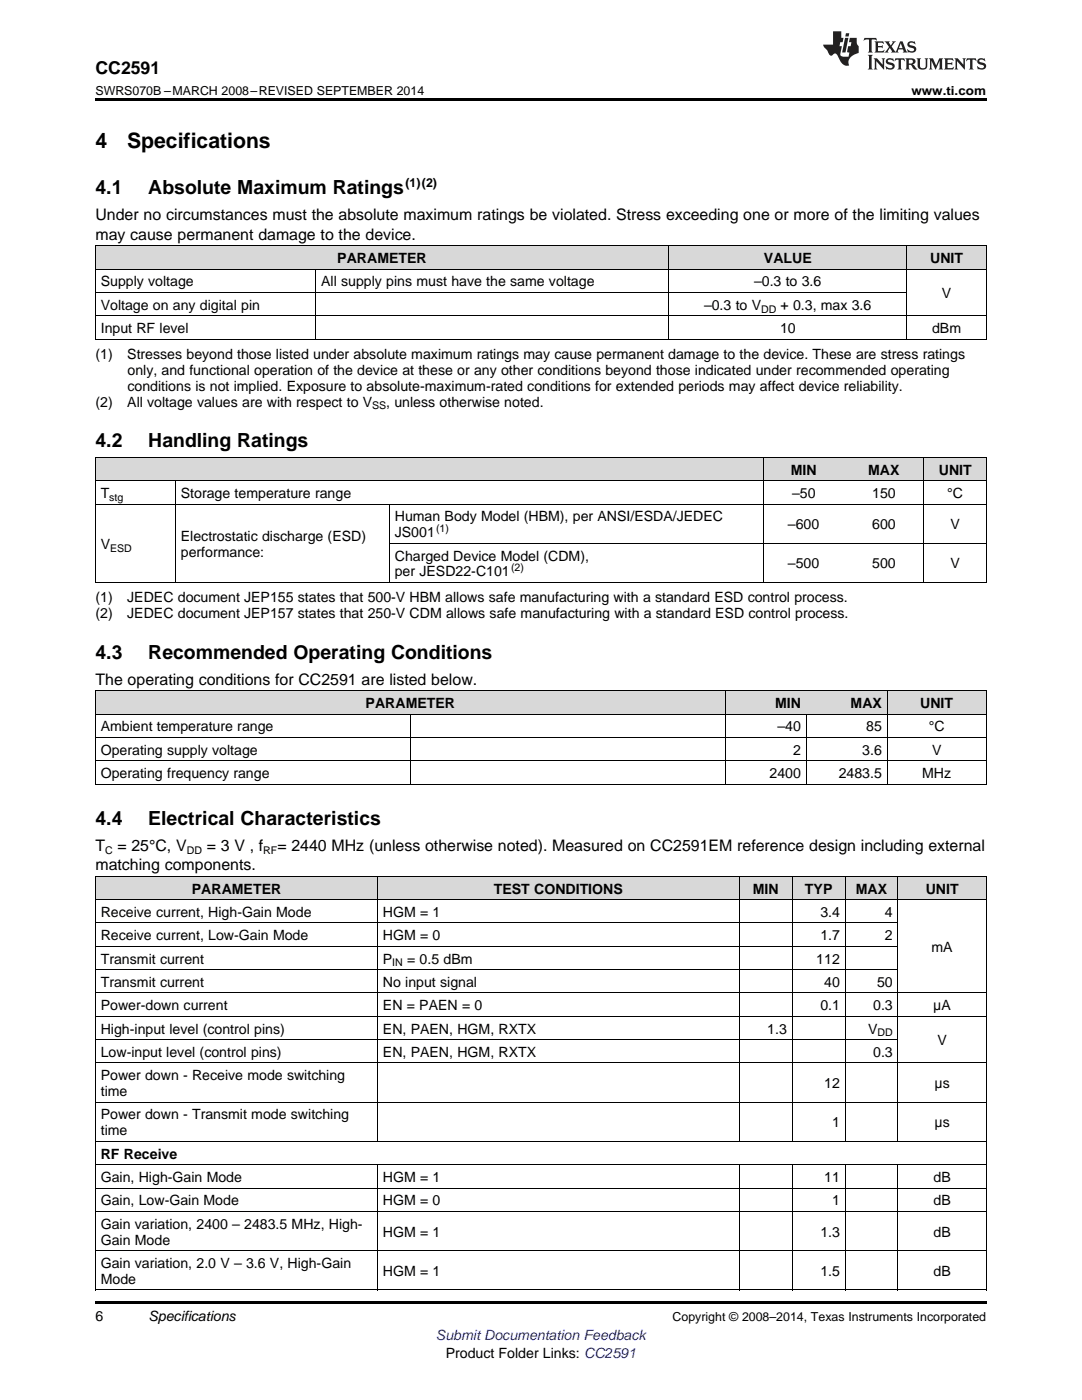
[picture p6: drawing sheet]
<svg xmlns="http://www.w3.org/2000/svg" width="216mm" height="279mm" viewBox="0 0 216 279" stroke-linecap="round" stroke-linejoin="round" font-family="sans-serif">
<defs><g id="words">
<g font-size="4.2">
<text x="19" y="29.6">4</text>
<text x="25.4" y="29.6">Specifications</text>
</g>
<g font-size="3.9">
<text x="19" y="38.8">4.1</text>
<text x="29.6" y="38.8">Absolute Maximum Ratings</text>
<text x="19" y="89.2">4.2</text>
<text x="29.6" y="89.2">Handling Ratings</text>
<text x="19" y="131.5">4.3</text>
<text x="29.6" y="131.5">Recommended Operating Conditions</text>
<text x="19" y="164.6">4.4</text>
<text x="29.6" y="164.6">Electrical Characteristics</text>
</g>
<text font-size="3.5" x="19" y="14.8">CC2591</text>
<g font-size="3.2">
<text x="19" y="44">Under no circumstances must the absolute maximum ratings be violated. Stress exceeding one or more of the limiting values</text>
<text x="19" y="47.8">may cause permanent damage to the device.</text>
<text x="19" y="136.6">The operating conditions for CC2591 are listed below.</text>
<text x="19" y="169.8">T</text>
<text x="19" y="173.7">matching components.</text>
<text x="23.4" y="169.8">= 25°C, V</text>
<text x="41.2" y="169.8">= 3 V , f</text>
<text x="55.3" y="169.8">= 2440 MHz (unless otherwise noted). Measured on CC2591EM reference design including external</text>
</g>
<g font-size="2.8">
<text x="67.3" y="52.5">PARAMETER</text>
<text x="152.4" y="52.5">VALUE</text>
<text x="185.6" y="52.5">UNIT</text>
<text x="20.1" y="57.2">Supply voltage</text>
<text x="64.1" y="57.2">All supply pins must have the same voltage</text>
<text x="150.5" y="57.2">–0.3 to 3.6</text>
<text x="187.9" y="59.5">V</text>
<text x="20.1" y="61.8">Voltage on any digital pin</text>
<text x="140.5" y="61.8">–0.3 to V</text>
<text x="155.7" y="61.8">+ 0.3, max 3.6</text>
<text x="19" y="71.6">(1)</text>
<text x="20.1" y="66.5">Input RF level</text>
<text x="25.4" y="71.6">Stresses beyond those listed under absolute maximum ratings may cause permanent damage to the device. These are stress ratings</text>
<text x="155.6" y="66.5">10</text>
<text x="186" y="66.5">dBm</text>
<text x="25.4" y="74.8">only, and functional operation of the device at these or any other conditions beyond those indicated under recommended operating</text>
<text x="25.4" y="78">conditions is not implied. Exposure to absolute-maximum-rated conditions for extended periods may affect device reliability.</text>
<text x="19" y="81.1">(2)</text>
<text x="25.4" y="81.1">All voltage values are with respect to V</text>
<text x="77.1" y="81.1">, unless otherwise noted.</text>
<text x="157.8" y="94.7">MIN</text>
<text x="173.2" y="94.7">MAX</text>
<text x="187.3" y="94.7">UNIT</text>
<text x="20.1" y="99.4">T</text>
<text x="36.1" y="99.4">Storage temperature range</text>
<text x="158" y="99.4">–50</text>
<text x="174" y="99.4">150</text>
<text x="189" y="99.4">°C</text>
<text x="36.1" y="107.9">Electrostatic discharge (ESD)</text>
<text x="78.8" y="104">Human Body Model (HBM), per ANSI/ESDA/JEDEC</text>
<text x="78.8" y="107.2">JS001</text>
<text x="157.2" y="105.6">–600</text>
<text x="174" y="105.6">600</text>
<text x="189.7" y="105.6">V</text>
<text x="20.1" y="109.5">V</text>
<text x="36.1" y="111.1">performance:</text>
<text x="78.8" y="111.9">Charged Device Model (CDM),</text>
<text x="157.2" y="113.5">–500</text>
<text x="174" y="113.5">500</text>
<text x="189.7" y="113.5">V</text>
<text x="78.8" y="115">per JESD22-C101</text>
<text x="19" y="120.2">(1)</text>
<text x="19" y="123.4">(2)</text>
<text x="25.4" y="120.2">JEDEC document JEP155 states that 500-V HBM allows safe manufacturing with a standard ESD control process.</text>
<text x="25.4" y="123.4">JEDEC document JEP157 states that 250-V CDM allows safe manufacturing with a standard ESD control process.</text>
<text x="73" y="141.3">PARAMETER</text>
<text x="154.7" y="141.3">MIN</text>
<text x="169.7" y="141.3">MAX</text>
<text x="183.6" y="141.3">UNIT</text>
<text x="20.1" y="145.9">Ambient temperature range</text>
<text x="155.1" y="145.9">–40</text>
<text x="172.9" y="145.9">85</text>
<text x="185.3" y="145.9">°C</text>
<text x="20.1" y="150.6">Operating supply voltage</text>
<text x="20.1" y="155.3">Operating frequency range</text>
<text x="153.6" y="155.3">2400</text>
<text x="158.3" y="150.6">2</text>
<text x="167.4" y="155.3">2483.5</text>
<text x="172" y="150.6">3.6</text>
<text x="184" y="155.3">MHz</text>
<text x="186" y="150.6">V</text>
<text x="38.3" y="178.3">PARAMETER</text>
<text x="98.5" y="178.3">TEST CONDITIONS</text>
<text x="150.2" y="178.3">MIN</text>
<text x="160.6" y="178.3">TYP</text>
<text x="170.8" y="178.3">MAX</text>
<text x="184.7" y="178.3">UNIT</text>
<text x="20.1" y="183">Receive current, High-Gain Mode</text>
<text x="76.4" y="183">HGM = 1</text>
<text x="163.7" y="183">3.4</text>
<text x="176.6" y="183">4</text>
<text x="20.1" y="187.6">Receive current, Low-Gain Mode</text>
<text x="76.4" y="187.6">HGM = 0</text>
<text x="163.7" y="187.6">1.7</text>
<text x="176.6" y="187.6">2</text>
<text x="185.9" y="190">mA</text>
<text x="20.1" y="192.3">Transmit current</text>
<text x="20.1" y="197">Transmit current</text>
<text x="76.4" y="192.3">P</text>
<text x="76.4" y="197">No input signal</text>
<text x="81.2" y="192.3">= 0.5 dBm</text>
<text x="162.9" y="192.3">112</text>
<text x="164.5" y="197">40</text>
<text x="175" y="197">50</text>
<text x="20.1" y="201.6">Power-down current</text>
<text x="76.4" y="201.6">EN = PAEN = 0</text>
<text x="163.7" y="201.6">0.1</text>
<text x="174.2" y="201.6">0.3</text>
<text x="186.2" y="201.6">μA</text>
<text x="20.1" y="206.3">High-input level (control pins)</text>
<text x="76.4" y="206.3">EN, PAEN, HGM, RXTX</text>
<text x="153.1" y="206.3">1.3</text>
<text x="173.2" y="206.3">V</text>
<text x="187" y="208.6">V</text>
<text x="20.1" y="210.9">Low-input level (control pins)</text>
<text x="20.1" y="215.6">Power down - Receive mode switching</text>
<text x="76.4" y="210.9">EN, PAEN, HGM, RXTX</text>
<text x="174.2" y="210.9">0.3</text>
<text x="20.1" y="218.8">time</text>
<text x="164.5" y="217.2">12</text>
<text x="186.5" y="217.2">μs</text>
<text x="20.1" y="223.4">Power down - Transmit mode switching</text>
<text x="20.1" y="226.6">time</text>
<text x="166" y="225">1</text>
<text x="186.5" y="225">μs</text>
<text x="20.1" y="231.2">RF Receive</text>
<text x="20.1" y="235.9">Gain, High-Gain Mode</text>
<text x="76.4" y="235.9">HGM = 1</text>
<text x="164.5" y="235.9">11</text>
<text x="186.3" y="235.9">dB</text>
<text x="20.1" y="240.6">Gain, Low-Gain Mode</text>
<text x="20.1" y="245.2">Gain variation, 2400 – 2483.5 MHz, High-</text>
<text x="76.4" y="240.6">HGM = 0</text>
<text x="166" y="240.6">1</text>
<text x="186.3" y="240.6">dB</text>
<text x="20.1" y="248.4">Gain Mode</text>
<text x="76.4" y="246.8">HGM = 1</text>
<text x="163.7" y="246.8">1.3</text>
<text x="186.3" y="246.8">dB</text>
<text x="20.1" y="253">Gain variation, 2.0 V – 3.6 V, High-Gain</text>
<text x="20.1" y="256.2">Mode</text>
<text x="76.4" y="254.6">HGM = 1</text>
<text x="163.7" y="254.6">1.5</text>
<text x="186.3" y="254.6">dB</text>
<text x="19" y="263.6">6</text>
<text x="29.6" y="263.6">Specifications</text>
<text x="88.9" y="270.9">Product Folder Links: CC2591</text>
</g>
<text font-size="2.8" fill="#00f" x="87" y="267.4">Submit Documentation Feedback</text>
<g font-size="2.5">
<text x="19" y="19">SWRS070B –MARCH 2008–REVISED SEPTEMBER 2014</text>
<text x="181.9" y="19">www.ti.com</text>
<text x="80.9" y="37.3">(1)(2)</text>
<text x="134.2" y="263.6">Copyright © 2008–2014, Texas Instruments Incorporated</text>
</g>
<g font-size="2.1">
<text x="151.9" y="62.4">DD</text>
<text x="74.3" y="81.7">SS</text>
<text x="21.8" y="99.9">stg</text>
<text x="87" y="106.1">(1)</text>
<text x="22" y="110.1">ESD</text>
<text x="102" y="113.9">(2)</text>
<text x="21" y="170.4">C</text>
<text x="37.3" y="170.4">DD</text>
<text x="52.5" y="170.4">RF</text>
<text x="78.3" y="192.9">IN</text>
<text x="175.1" y="206.8">DD</text>
</g>
</g></defs>
<g fill="#d8d8d8">
<path d="M19 174.9h56.4v4.7h-56.4z"/>
<path d="M75.4 174.9h72.1v4.7h-72.1z"/>
<path d="M147.5 174.9h10.6v4.7h-10.6z"/>
<path d="M158.1 174.9h10.6v4.7h-10.6z"/>
<path d="M168.7 174.9h10.5v4.7h-10.5z"/>
<path d="M179.2 174.9h17.6v4.7h-17.6z"/>
<path d="M19 137.9h62.9v4.7h-62.9z"/>
<path d="M81.9 137.9h62.8v4.7h-62.8z"/>
<path d="M144.7 137.9h16.2v4.7h-16.2z"/>
<path d="M160.9 137.9h16.2v4.7h-16.2z"/>
<path d="M177.1 137.9h19.7v4.7h-19.7z"/>
<path d="M19 91.3h16v4.7h-16z"/>
<path d="M35 91.3h42.7v4.7h-42.7z"/>
<path d="M77.7 91.3h42.7v4.7h-42.7z"/>
<path d="M120.4 91.3h32v4.7h-32z"/>
<path d="M152.4 91.3h16v4.7h-16z"/>
<path d="M168.4 91.3h16v4.7h-16z"/>
<path d="M184.4 91.3h12.4v4.7h-12.4z"/>
<path d="M19 49.1h44v4.7h-44z"/>
<path d="M63 49.1h70.5v4.7h-70.5z"/>
<path d="M133.5 49.1h47.5v4.7h-47.5z"/>
<path d="M181 49.1h15.8v4.7h-15.8z"/>
</g>
<path d="M19 19.5h177.8v.5h-177.8zM19 116.3h.2zM77.6 116.3h.1zM120.3 116.3h.1zM152.3 116.3h.1zM184.3 116.3h.1zM196.7 116.3h.1zM19 259.7h177.8v.5h-177.8z" fill="#000"/>
<g fill="none" stroke="#000" stroke-width=".2">
<path d="M19 58.4h162M19 53.7h177.8M19 49.1h177.8M19.1 49.1v18.6M63 53.8v13.9M133.4 49.1v18.6M180.9 49.1v18.6M196.8 49.1v18.6M19 67.7h177.8M19 63h177.8M19 91.3h177.8v25M19 95.9h177.8"/>
<path d="M19.1 91.3v25M35 96v20.3M152.3 91.3v25M184.3 91.3v25M19 116.3h177.8M19 100.6h177.8M77.7 100.6v15.7M77.7 108.4h119.1M19 137.8h177.8M19.1 137.9v18.6M144.7 137.9v18.6M177 137.9v18.6"/>
<path d="M196.8 137.9v18.6M19 156.5h177.8M19 151.8h177.8M19 147.2h177.8M19 142.5h177.8M81.8 142.6v13.9M160.8 142.6v13.9M19 179.5h177.8M19 174.9h177.8M19.1 174.9v82.6M75.3 174.9v53M147.5 174.9v53"/>
<path d="M158.1 174.9v53M168.6 174.9v53M179.2 174.9v53M196.8 174.9v82.6M19 198.2h177.8M19 193.5h160.2M19 188.9h160.2M19 184.2h160.2M19 220h177.8M19 212.1h177.8M19 207.5h160.2M19 202.8h177.8"/>
<path d="M19 237.1h177.8M19 232.5h177.8M19 227.8h177.8M75.3 232.5v25M147.5 232.5v25M158.1 232.5v25M168.6 232.5v25M179.2 232.5v25M19 257.4h177.8M19 249.6h177.8M19 241.8h177.8"/>
</g>
<g fill="#231f20">
<path d="M172.5 7.6l-.1 .5 .4-.2h.6v.1v2.1l-.2 .4h.9l-.2-.4v-2.1l.1-.1h.5l.5 .2-.2-.5zM174.5 8.3l.2 .3v1.5l-.2 .4h1.8l.2-.6a1.04 1.04 0 0 1-1.3 .2v-.7h.6l.3 .2v-.6l-.3 .2h-.6v-.6l.8-.1 .4 .3-.2-.5zM176.5 8.3l.9 1.1-.9 1.1h.8l-.2-.2 .4-.7 .5 .7-.2 .2h1.5l-.2-.2 .2-.4h.9l.1 .4-.2 .2h1l-.3-.3-.7-1.9h-.5l-.9 2-.8-1 .9-1h-.8l.1 .3-.4 .5-.3-.6 .1-.2zM179.7 8.6l.4 1h-.7zM181.3 8.4a.63 .63 0 0 0-.2 .7 .63 .63 0 0 0 .6 .4l.6 .2 .1 .2a.75 .75 0 0 1-.7 .4 .75 .75 0 0 1-.6-.5l.1 .7 .1-.1a1.11 1.11 0 0 0 1.5-.6 1.13 1.13 0 0 0-1.2-.8l-.1-.4a1.04 1.04 0 0 1 1.2 .2l-.2-.5-.2 .1-.4-.2zM173.2 10.9l.2 .4v2.2l-.2 .4h1l-.3-.4v-2.2l.3-.4zM174.3 11.6l.3 .4v1.5l-.3 .4h.8l-.2-.4v-1.3l1.5 1.7v-1.9l.2-.4h-.7l.2 .4v.9l-1.1-1.3zM177 11.8a.62 .62 0 0 0-.2 .7 .62 .62 0 0 0 .6 .4l.6 .1 .1 .3a.76 .76 0 0 1-.7 .3 .76 .76 0 0 1-.7-.4l.2 .7 .1-.1a1.11 1.11 0 0 0 1.5-.6 1.13 1.13 0 0 0-1.2-.8l-.1-.4a1.04 1.04 0 0 1 1.2 .2l-.2-.6-.2 .1-.5-.1zM178.7 11.6l-.2 .6a.61 .61 0 0 1 .8-.3v1.6l-.2 .4h.9l-.2-.4v-1.6a.63 .63 0 0 1 .7 .3l-.1-.6zM180.6 11.6l.3 .4v1.5l-.3 .4h1l-.2-.2-.1-.8 .6 .2a.76 .76 0 0 0 1.2 .7l-1-1a.58 .58 0 0 0 .6-.5 .58 .58 0 0 0-.5-.6zM181.4 11.9h.1a.45 .45 0 0 1 .5 .1 .45 .45 0 0 1 .1 .5l-.8 .2zM182.9 11.6l.2 .2a2.17 2.17 0 0 0 .3 1.9 .99 .99 0 0 0 1.6-.6v-1.1l.2-.4h-.7l.2 .2a1.92 1.92 0 0 1-.2 1.8 .6 .6 0 0 1-.9-.5v-1.1l.2-.4zM185.4 11.6l.2 .4v1.5l-.2 .4h.7l-.2-.4v-1.4l.8 1.8 .8-1.8v1.4l-.2 .4h.9l-.2-.4v-1.5l.2-.4h-.8l-.6 1.5-.6-1.5zM188.4 11.6l.2 .4v1.5l-.2 .4h1.8l.1-.6a1.04 1.04 0 0 1-1.2 .1v-.6h.5l.4 .2v-.6l-.4 .2h-.5v-.7h.8l.3 .3-.1-.6zM190.5 11.6l.2 .4v1.5l-.2 .4h.7l-.2-.4v-1.3l1.5 1.7v-1.9l.2-.4h-.7l.2 .4v.9l-1.1-1.3zM192.9 11.6l-.1 .6a.61 .61 0 0 1 .7-.3l.1 1.6-.3 .4h1l-.3-.4 .1-1.6a.63 .63 0 0 1 .7 .3l-.1-.6zM195.2 11.8a.62 .62 0 0 0-.2 .7 .62 .62 0 0 0 .6 .4l.6 .1 .1 .3a.76 .76 0 0 1-.7 .3 .76 .76 0 0 1-.6-.4l.1 .7 .1-.1a1.11 1.11 0 0 0 1.6-.6 1.13 1.13 0 0 0-1.3-.8l-.1-.4a1.04 1.04 0 0 1 1.2 .2l-.1-.6-.2 .1-.5-.1z"/>
<path d="M166.2 6.3v2.6h-1.9v.4l.8 .9a.91 .91 0 0 0 1 .8 .56 .56 0 0 1 .5-.3 .56 .56 0 0 1 .5 .3l.4 .8a1.53 1.53 0 0 0 1.9 1.2 1.54 1.54 0 0 1 1-2.1l.9-.3v-1.4a1.52 1.52 0 0 1-.4-1.6h-1.3l-.2 .8h.5l-.2 .8h-.5l-.1 1v.2l.4 .1-.2 .8a1.93 1.93 0 0 1-1.6-.3l.3-1.8h-.5l.2-.8h.4l.2-.8h-.4v-1.3zM168.6 7.6l-.6 2.9h.7l.6-2.9zM168.8 6.6l-.1 .7h.6l.2-.7z"/>
</g>
<use href="#words"/>
</svg>
